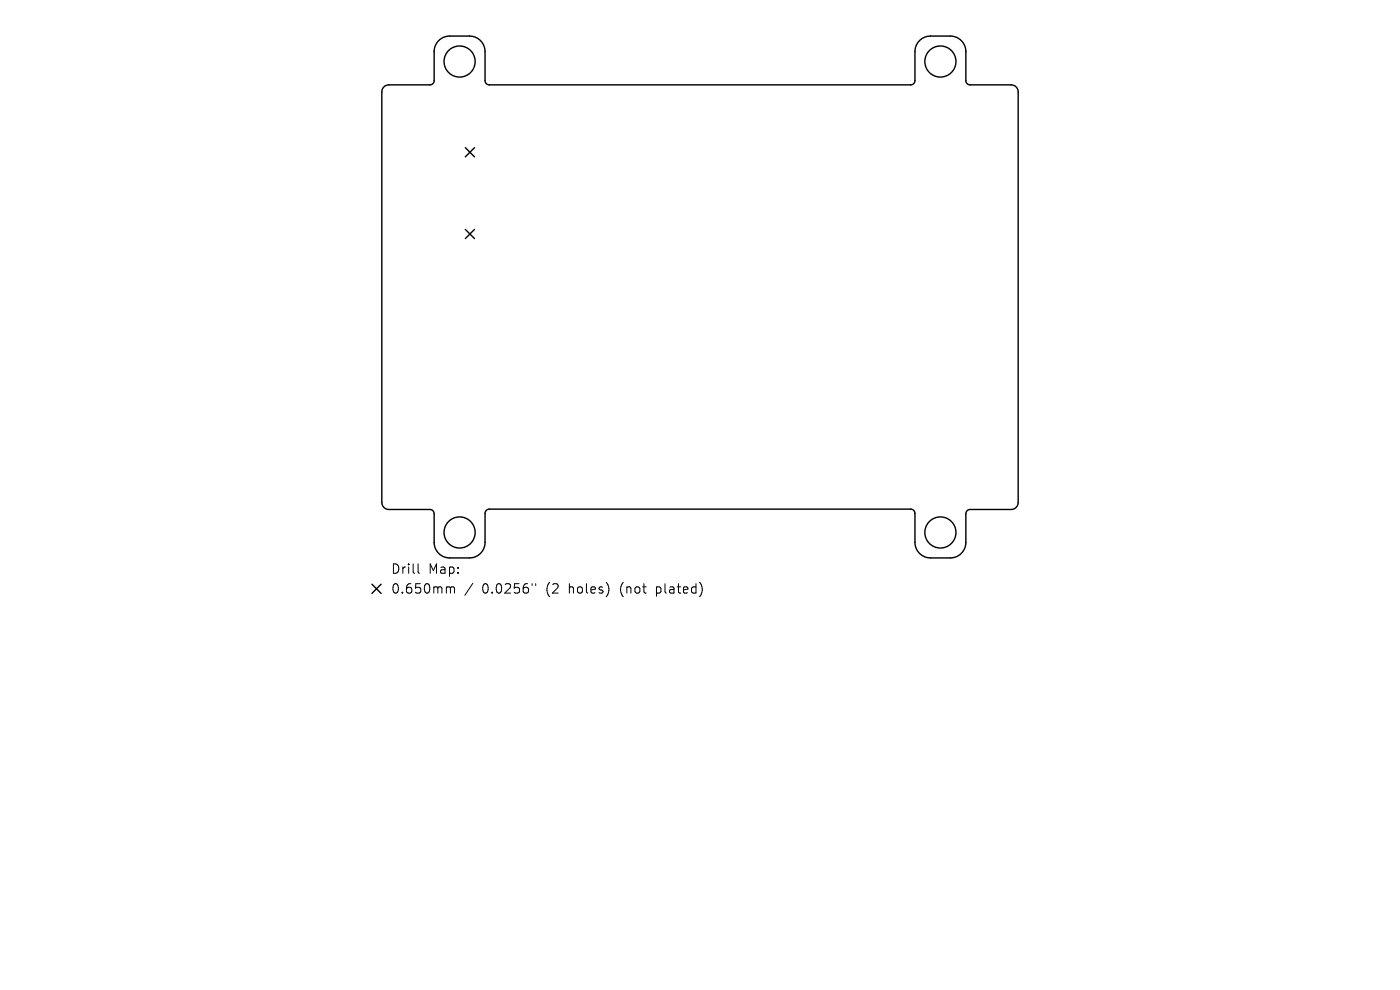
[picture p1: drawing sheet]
<svg xmlns="http://www.w3.org/2000/svg" width="297mm" height="210mm" viewBox="0 0 297 210" stroke-linecap="round" stroke-linejoin="round" font-family="sans-serif">
<defs><g id="words">
<g font-size="2.8">
<text x="82.9" y="122">Drill</text>
<text x="90.9" y="122">Map:</text>
<text x="82.9" y="126.2">0.650mm</text>
<text x="102.3" y="126.2">0.0256&quot;</text>
<text x="116" y="126.2">(2</text>
<text x="121" y="126.2">holes)</text>
<text x="132" y="126.2">(not</text>
<text x="139.9" y="126.2">plated)</text>
</g>
</g></defs>
<g fill="none" stroke="#000" stroke-width=".3">
<path d="M81.4 18.4l1-.4h8.8a.9 .9 0 0 0 .9-.9v-6.1a3.3 3.3 0 0 1 3.3-3.3h4.2a3.3 3.3 0 0 1 3.3 3.3v6.1a.9 .9 0 0 0 .9 .9h89.4a.9 .9 0 0 0 .9-.9v-6.1a3.3 3.3 0 0 1 3.3-3.3h4.2a3.3 3.3 0 0 1 3.3 3.3v6.1a.9 .9 0 0 0 .9 .9h8.7a1.5 1.5 0 0 1 1.5 1.5v87.1a1.5 1.5 0 0 1-1.5 1.5h-8.7a.9 .9 0 0 0-.9 .9v6.1a3.3 3.3 0 0 1-3.3 3.3h-4.2a3.3 3.3 0 0 1-3.3-3.3v-6.2a.9 .9 0 0 0-.9-.9h-89.4a.9 .9 0 0 0-.9 .9v6.2a3.3 3.3 0 0 1-3.3 3.3h-4.2a3.3 3.3 0 0 1-3.3-3.3v-6.1a.9 .9 0 0 0-.9-.9h-8.7a1.5 1.5 0 0 1-1.5-1.5v-87.1l.1-.6zM98.7 31.3l2 2M100.7 31.3l-2 2M98.7 48.7l2 1.9M100.7 48.7l-2 1.9M78.9 123.9l2 2M80.9 123.9l-2 2"/>
<circle cx="97.5" cy="13.1" r="3.3"/>
<circle cx="199.5" cy="13.1" r="3.3"/>
<circle cx="97.5" cy="113" r="3.3"/>
<circle cx="199.5" cy="113" r="3.3"/>
</g>
<path d="M88.7 119.6v1.7l.3 .3M95 124.5l.5 .1 .1 .2M95.6 124.8l.2-.3 .5 .1 .1 1.2M95.6 124.8v1M100.3 123.7l-1.7 2.6M112.9 123.8v.4M113.6 123.8v.4" fill="none" stroke="#000" stroke-width=".21"/>
<use href="#words"/>
</svg>
